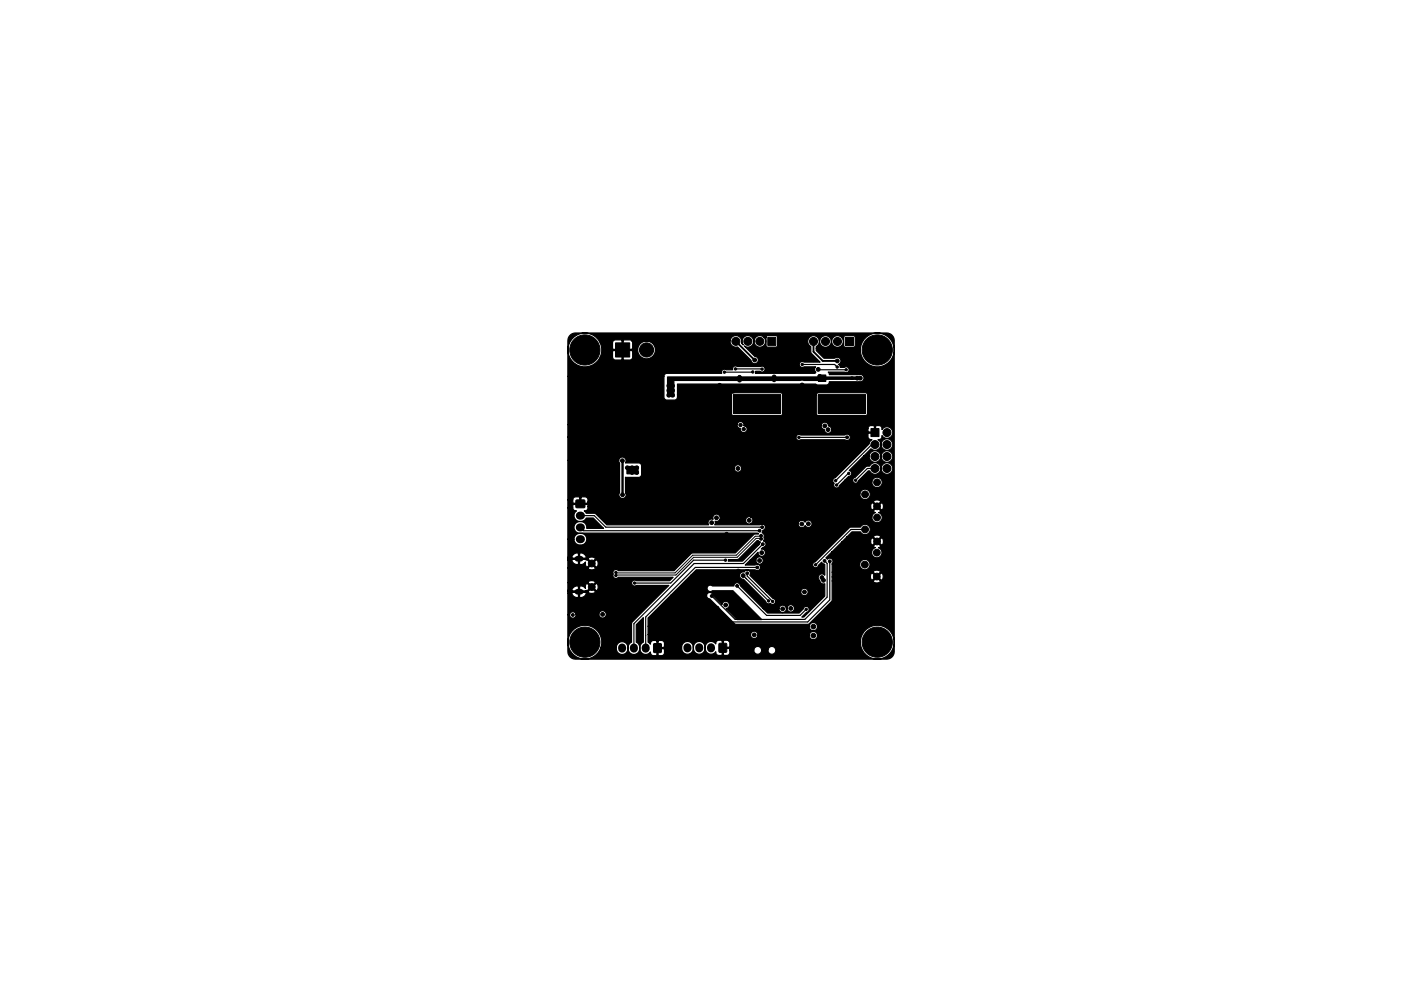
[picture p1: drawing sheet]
<svg xmlns="http://www.w3.org/2000/svg" width="297mm" height="210mm" viewBox="0 0 297 210" stroke-linecap="round" stroke-linejoin="round" font-family="sans-serif">
<path d="M155.5 83.7h10v4h-10zM173.5 83.7h10v4h-10zM161.4 113.7l-1.3 .1-4 4h-9.2l-3.8 3.8-12.5-.1M161.4 114.3l-1.1-.1-4 4h-9.2l-3.8 3.8-12.7 .1" fill="none" stroke="#000" stroke-width=".21"/>
<g fill="#000" stroke="#000" stroke-width=".21">
<path d="M130.5 72.7h3v3h-3zM162.8 71.6h1.7v1.7h-1.7zM179.3 71.6h1.7v1.7h-1.7zM155.5 83.7h10v4h-10zM173.5 83.7h10v4h-10zM184.7 90.9h1.7v1.7h-1.7zM122.1 106.1h1.9v1.6h-1.9zM138.6 136.6h1.6v1.8h-1.6zM152.5 136.5h1.5v1.9h-1.5z"/>
<circle cx="121.6" cy="74.2" r=".4"/>
<circle cx="122.3" cy="75.9" r=".4"/>
<circle cx="122.3" cy="72.6" r=".4"/>
<circle cx="124" cy="76.6" r=".4"/>
<circle cx="124" cy="71.8" r=".4"/>
<circle cx="124" cy="74.2" r="3.2"/>
<circle cx="125.7" cy="75.9" r=".4"/>
<circle cx="125.7" cy="72.6" r=".4"/>
<circle cx="126.4" cy="74.2" r=".4"/>
<circle cx="137.1" cy="74.2" r="1.5"/>
<circle cx="148.5" cy="73.6" r=".4"/>
<circle cx="153.6" cy="79" r=".25"/>
<circle cx="155.9" cy="78.3" r=".25"/>
<circle cx="156" cy="72.4" r=".85"/>
<circle cx="157.8" cy="77" r=".4"/>
<circle cx="158.6" cy="72.4" r=".85"/>
<circle cx="159.6" cy="78.9" r=".25"/>
<circle cx="160" cy="76.4" r=".4"/>
<circle cx="161.1" cy="72.4" r=".85"/>
<circle cx="161.6" cy="78.3" r=".25"/>
<circle cx="163.2" cy="77.2" r=".4"/>
<circle cx="164.1" cy="80" r=".4"/>
<circle cx="170.1" cy="77.3" r=".25"/>
<circle cx="172.5" cy="72.4" r=".85"/>
<circle cx="172.5" cy="76.3" r=".4"/>
<circle cx="173.5" cy="78.4" r=".4"/>
<circle cx="173.8" cy="79.8" r=".4"/>
<circle cx="175" cy="72.4" r=".85"/>
<circle cx="177.5" cy="77.9" r=".25"/>
<circle cx="177.5" cy="76.6" r=".4"/>
<circle cx="177.6" cy="72.4" r=".85"/>
<circle cx="179.4" cy="78.4" r=".25"/>
<circle cx="181.1" cy="77.4" r=".4"/>
<circle cx="183.6" cy="74.2" r=".4"/>
<circle cx="184.3" cy="75.9" r=".4"/>
<circle cx="184.3" cy="72.6" r=".4"/>
<circle cx="186" cy="74.2" r="3.2"/>
<circle cx="186" cy="76.6" r=".4"/>
<circle cx="186" cy="71.8" r=".4"/>
<circle cx="187.7" cy="75.9" r=".4"/>
<circle cx="187.7" cy="72.6" r=".4"/>
<circle cx="188.4" cy="74.2" r=".4"/>
<circle cx="123.8" cy="83.3" r=".4"/>
<circle cx="123.9" cy="81.4" r=".4"/>
<circle cx="132" cy="97.7" r=".4"/>
<circle cx="133" cy="99.2" r=".4"/>
<circle cx="134" cy="99.2" r=".4"/>
<circle cx="135" cy="99.2" r=".4"/>
<circle cx="137.2" cy="96" r=".4"/>
<circle cx="140.2" cy="94.3" r=".4"/>
<circle cx="141.8" cy="81.8" r=".4"/>
<circle cx="141.8" cy="83.8" r=".4"/>
<circle cx="141.8" cy="82.8" r=".4"/>
<circle cx="141.9" cy="93.2" r=".4"/>
<circle cx="142.6" cy="81.8" r=".4"/>
<circle cx="142.6" cy="82.8" r=".4"/>
<circle cx="142.6" cy="83.8" r=".4"/>
<circle cx="148.2" cy="93.3" r=".4"/>
<circle cx="148.5" cy="82.7" r=".4"/>
<circle cx="151.5" cy="89.6" r=".4"/>
<circle cx="152.6" cy="81.7" r=".4"/>
<circle cx="152.7" cy="97.7" r=".4"/>
<circle cx="154.1" cy="86.4" r=".4"/>
<circle cx="155.5" cy="83" r=".4"/>
<circle cx="156.5" cy="99.4" r=".4"/>
<circle cx="156.7" cy="85.7" r=".25"/>
<circle cx="156.7" cy="84.4" r=".25"/>
<circle cx="156.7" cy="87" r=".25"/>
<circle cx="156.8" cy="80.6" r=".4"/>
<circle cx="156.8" cy="80" r=".4"/>
<circle cx="157" cy="90.2" r=".35"/>
<circle cx="157.7" cy="91" r=".35"/>
<circle cx="158" cy="85.7" r=".25"/>
<circle cx="158" cy="84.4" r=".25"/>
<circle cx="158" cy="87" r=".25"/>
<circle cx="158" cy="99.3" r=".4"/>
<circle cx="159.3" cy="85.7" r=".25"/>
<circle cx="159.3" cy="84.4" r=".25"/>
<circle cx="159.3" cy="87" r=".25"/>
<circle cx="160.6" cy="85.7" r=".25"/>
<circle cx="160.6" cy="84.4" r=".25"/>
<circle cx="160.6" cy="87" r=".25"/>
<circle cx="161.9" cy="85.7" r=".25"/>
<circle cx="161.9" cy="84.4" r=".25"/>
<circle cx="161.9" cy="87" r=".25"/>
<circle cx="163.2" cy="85.7" r=".25"/>
<circle cx="163.2" cy="84.4" r=".25"/>
<circle cx="163.2" cy="87" r=".25"/>
<circle cx="164.1" cy="80.6" r=".4"/>
<circle cx="164.5" cy="85.7" r=".25"/>
<circle cx="164.5" cy="84.4" r=".25"/>
<circle cx="164.5" cy="87" r=".25"/>
<circle cx="164.8" cy="90.2" r=".4"/>
<circle cx="166.8" cy="90.2" r=".25"/>
<circle cx="169.4" cy="92.8" r=".25"/>
<circle cx="169.6" cy="89.6" r=".4"/>
<circle cx="170.1" cy="81.7" r=".4"/>
<circle cx="172.2" cy="86.4" r=".4"/>
<circle cx="173.2" cy="82.9" r=".4"/>
<circle cx="173.8" cy="80.4" r=".4"/>
<circle cx="174.6" cy="85.7" r=".25"/>
<circle cx="174.6" cy="84.4" r=".25"/>
<circle cx="174.6" cy="87" r=".25"/>
<circle cx="174.8" cy="80.2" r=".4"/>
<circle cx="174.9" cy="90.4" r=".4"/>
<circle cx="175.6" cy="91.2" r=".4"/>
<circle cx="175.9" cy="85.7" r=".25"/>
<circle cx="175.9" cy="84.4" r=".25"/>
<circle cx="175.9" cy="87" r=".25"/>
<circle cx="177.2" cy="85.7" r=".25"/>
<circle cx="177.2" cy="84.4" r=".25"/>
<circle cx="177.2" cy="87" r=".25"/>
<circle cx="178.5" cy="85.7" r=".25"/>
<circle cx="178.5" cy="84.4" r=".25"/>
<circle cx="178.5" cy="87" r=".25"/>
<circle cx="179.6" cy="92.8" r=".3"/>
<circle cx="179.8" cy="85.7" r=".25"/>
<circle cx="179.8" cy="84.4" r=".25"/>
<circle cx="179.8" cy="87" r=".25"/>
<circle cx="181.1" cy="85.7" r=".25"/>
<circle cx="181.1" cy="84.4" r=".25"/>
<circle cx="181.1" cy="87" r=".25"/>
<circle cx="181.8" cy="80.2" r=".4"/>
<circle cx="182.4" cy="85.7" r=".25"/>
<circle cx="182.4" cy="84.4" r=".25"/>
<circle cx="182.4" cy="87" r=".25"/>
<circle cx="182.4" cy="80.2" r=".4"/>
<circle cx="182.7" cy="90.2" r=".4"/>
<circle cx="185.5" cy="99.4" r=".85"/>
<circle cx="185.5" cy="94.3" r=".85"/>
<circle cx="185.5" cy="96.9" r=".85"/>
<circle cx="188" cy="96.9" r=".85"/>
<circle cx="188" cy="91.8" r=".85"/>
<circle cx="188" cy="99.4" r=".85"/>
<circle cx="188" cy="94.3" r=".85"/>
<circle cx="125.5" cy="119.5" r=".72"/>
<circle cx="128.4" cy="102.3" r=".4"/>
<circle cx="129.9" cy="119.3" r=".4"/>
<circle cx="130.1" cy="103.9" r=".4"/>
<circle cx="132" cy="105" r=".4"/>
<circle cx="133" cy="103.6" r=".4"/>
<circle cx="134" cy="100.2" r=".4"/>
<circle cx="134.3" cy="102.2" r=".4"/>
<circle cx="134.7" cy="108.4" r=".3"/>
<circle cx="135" cy="100.2" r=".4"/>
<circle cx="137.2" cy="105.5" r=".3"/>
<circle cx="148.9" cy="103" r=".4"/>
<circle cx="149.9" cy="102" r=".4"/>
<circle cx="150.9" cy="107.3" r=".3"/>
<circle cx="150.9" cy="110.9" r=".4"/>
<circle cx="151.7" cy="100.4" r=".4"/>
<circle cx="151.7" cy="105.5" r=".4"/>
<circle cx="151.8" cy="108.3" r=".3"/>
<circle cx="151.9" cy="114.4" r=".4"/>
<circle cx="151.9" cy="109.9" r=".4"/>
<circle cx="153.1" cy="109.5" r=".4"/>
<circle cx="153.8" cy="118.8" r=".25"/>
<circle cx="154.1" cy="113.4" r=".4"/>
<circle cx="154.2" cy="101.4" r=".25"/>
<circle cx="154.2" cy="110.6" r=".4"/>
<circle cx="156.5" cy="115.5" r=".4"/>
<circle cx="158.2" cy="105.5" r=".4"/>
<circle cx="158.9" cy="110.4" r=".4"/>
<circle cx="160.6" cy="115.4" r=".4"/>
<circle cx="161" cy="118.9" r=".4"/>
<circle cx="161" cy="112.6" r=".3"/>
<circle cx="161.4" cy="114.3" r=".3"/>
<circle cx="161.4" cy="113.7" r=".3"/>
<circle cx="161.5" cy="117.3" r=".4"/>
<circle cx="161.6" cy="111.8" r=".3"/>
<circle cx="161.7" cy="115.4" r=".3"/>
<circle cx="162.2" cy="116.3" r=".3"/>
<circle cx="166.6" cy="119.2" r=".25"/>
<circle cx="167" cy="118.8" r=".25"/>
<circle cx="167" cy="119.6" r=".25"/>
<circle cx="167.4" cy="118.4" r=".25"/>
<circle cx="167.8" cy="118" r=".25"/>
<circle cx="168" cy="119.4" r=".25"/>
<circle cx="168.2" cy="117.6" r=".25"/>
<circle cx="168.6" cy="117.2" r=".25"/>
<circle cx="169" cy="116.8" r=".25"/>
<circle cx="169" cy="118.4" r=".25"/>
<circle cx="169.4" cy="117.2" r=".25"/>
<circle cx="169.8" cy="117.6" r=".25"/>
<circle cx="170" cy="111.2" r=".4"/>
<circle cx="170.2" cy="118" r=".25"/>
<circle cx="170.2" cy="119.6" r=".25"/>
<circle cx="170.6" cy="118.4" r=".25"/>
<circle cx="171" cy="118.8" r=".25"/>
<circle cx="171.4" cy="111.1" r=".4"/>
<circle cx="171.4" cy="119.2" r=".25"/>
<circle cx="171.8" cy="119.6" r=".25"/>
<circle cx="172.5" cy="112.3" r=".4"/>
<circle cx="172.9" cy="119.8" r=".25"/>
<circle cx="174.8" cy="119" r=".3"/>
<circle cx="175.9" cy="119.1" r=".3"/>
<circle cx="177.2" cy="102" r=".25"/>
<circle cx="177.4" cy="102.9" r=".25"/>
<circle cx="179.9" cy="100.4" r=".25"/>
<circle cx="180.1" cy="119.7" r=".4"/>
<circle cx="181.4" cy="101.9" r=".25"/>
<circle cx="183.4" cy="119.8" r=".72"/>
<circle cx="183.4" cy="112.3" r=".72"/>
<circle cx="183.4" cy="104.9" r=".72"/>
<circle cx="185.9" cy="117.2" r=".72"/>
<circle cx="185.9" cy="114.9" r=".72"/>
<circle cx="185.9" cy="109.8" r=".72"/>
<circle cx="185.9" cy="102.3" r=".72"/>
<circle cx="185.9" cy="107.4" r=".72"/>
<circle cx="121.5" cy="130.5" r=".3"/>
<circle cx="121.6" cy="136.2" r=".4"/>
<circle cx="122.3" cy="137.9" r=".4"/>
<circle cx="122.3" cy="134.6" r=".4"/>
<circle cx="124" cy="138.6" r=".4"/>
<circle cx="124" cy="133.8" r=".4"/>
<circle cx="124" cy="136.2" r="3.2"/>
<circle cx="125.5" cy="124.5" r=".72"/>
<circle cx="125.7" cy="137.9" r=".4"/>
<circle cx="125.7" cy="134.6" r=".4"/>
<circle cx="126.4" cy="136.2" r=".4"/>
<circle cx="127.8" cy="130.3" r=".4"/>
<circle cx="128.7" cy="125.2" r=".4"/>
<circle cx="130.6" cy="121.5" r=".25"/>
<circle cx="130.6" cy="122.1" r=".25"/>
<circle cx="133.7" cy="129.4" r=".4"/>
<circle cx="134.5" cy="123.7" r=".25"/>
<circle cx="150.9" cy="126.4" r=".3"/>
<circle cx="152.1" cy="128.9" r=".3"/>
<circle cx="153.8" cy="126.8" r=".4"/>
<circle cx="153.9" cy="128.4" r=".4"/>
<circle cx="156.3" cy="124.3" r=".3"/>
<circle cx="156.5" cy="121.2" r=".4"/>
<circle cx="157.6" cy="122.1" r=".4"/>
<circle cx="158.4" cy="121.6" r=".3"/>
<circle cx="159.9" cy="134.7" r=".4"/>
<circle cx="160.6" cy="120.4" r=".3"/>
<circle cx="163" cy="127.5" r=".25"/>
<circle cx="163.8" cy="127.6" r=".25"/>
<circle cx="164.4" cy="134.8" r=".4"/>
<circle cx="164.8" cy="127.9" r=".4"/>
<circle cx="165.9" cy="129.2" r=".4"/>
<circle cx="167.4" cy="120" r=".25"/>
<circle cx="167.7" cy="129.1" r=".4"/>
<circle cx="167.8" cy="120.4" r=".25"/>
<circle cx="168.2" cy="120.8" r=".25"/>
<circle cx="168.6" cy="121.2" r=".25"/>
<circle cx="169" cy="121.6" r=".25"/>
<circle cx="169.2" cy="120.6" r=".25"/>
<circle cx="169.4" cy="122" r=".25"/>
<circle cx="169.6" cy="136.6" r=".4"/>
<circle cx="169.7" cy="127.9" r=".4"/>
<circle cx="169.8" cy="121.6" r=".25"/>
<circle cx="170.2" cy="121.2" r=".25"/>
<circle cx="170.6" cy="125.6" r=".4"/>
<circle cx="170.6" cy="120.8" r=".25"/>
<circle cx="170.9" cy="129.3" r=".25"/>
<circle cx="171" cy="120.4" r=".25"/>
<circle cx="171.4" cy="120" r=".25"/>
<circle cx="172.5" cy="134.8" r=".5"/>
<circle cx="172.5" cy="132.9" r=".5"/>
<circle cx="174.3" cy="122.5" r=".4"/>
<circle cx="174.6" cy="123.1" r=".4"/>
<circle cx="175.2" cy="131.1" r=".4"/>
<circle cx="177.5" cy="120.2" r=".4"/>
<circle cx="178.7" cy="131" r=".4"/>
<circle cx="182.3" cy="124.4" r=".4"/>
<circle cx="183.6" cy="136.2" r=".4"/>
<circle cx="184.3" cy="137.9" r=".4"/>
<circle cx="184.3" cy="134.6" r=".4"/>
<circle cx="185.9" cy="122.3" r=".72"/>
<circle cx="186" cy="136.2" r="3.2"/>
<circle cx="186" cy="138.6" r=".4"/>
<circle cx="186" cy="133.8" r=".4"/>
<circle cx="187.5" cy="131.3" r=".4"/>
<circle cx="187.7" cy="125" r=".4"/>
<circle cx="187.7" cy="137.9" r=".4"/>
<circle cx="187.7" cy="134.6" r=".4"/>
<circle cx="188.4" cy="136.2" r=".4"/>
</g>
<path d="M122.9 109.4h.3M122.9 111.9h.3M122.9 114.4h.3M131.9 137.4v.2M134.4 137.4v.2M136.9 137.4v.2M145.8 137.3v.3M148.2 137.3v.3M150.8 137.3v.3" fill="none" stroke="#000" stroke-width="1.7"/>
<path d="M122.4 118.5h.7M122.4 125.5h.7" fill="none" stroke="#000" stroke-width="1.2"/>
<path d="M132 97.7v7.3" fill="none" stroke="#000" stroke-width=".5"/>
<path d="M174.8 80.2h7.6M182.4 80.2h.1" fill="none" stroke="#000" stroke-width=".75"/>
<g fill="none" stroke="#000" stroke-width=".25">
<path d="M155.9 78.3h5.7M159.6 78.9l-6 .1M170.1 77.3h6.9l.5 .6M173.4 78.3l.2 .1h5.8M169.4 92.8h10.2M179.6 92.8h.1M185.5 94.3h-.7l-7.6 7.7M185.5 99.4h-1.6l-2.5 2.5M123.1 111.9l.7 .7h37.2M123.1 109.4h2.9l2.4 2.4h33.2M153.8 118.8h-6.7l-4.9 4.9h-7.7M161.7 115.4l-4.1 4.2h-10.4l-12.8 12.7v5.2"/>
<path d="M174.8 119l.6 .5v7.2l-4.8 4.7h-14.7l-5-5M175.9 119.1v8.2l-4.6 4.7h-16.2l-3-3.1M180 100.4l-2.6 2.5M181.4 101.9h.1M183.4 112.3h-3l-7.5 7.5M156.3 124.3l6.2 6.3h7.1l1.3-1.3M157.6 122.1l5.3 5.4M158.4 121.6v.6l5.4 5.4M160.6 120.4h-13.2l-10.5 10.5v6.6M162.9 127.5h.1"/>
</g>
<path d="M156 72.4l4 4M156 73.1h.1M172.5 72.4v2.2l1.9 2h3.1" fill="none" stroke="#000" stroke-width=".4"/>
<path d="M120.9 71.1l.5-.3 .6-.1h66l.6 .1 .5 .3 .4 .5 .1 .7v65.9a1.6 1.6 0 0 1-1.6 1.6h-66l-.9-.2-.6-.7-.1-3v.7a3.6 3.6 0 0 0 3.2 3.2 3.6 3.6 0 0 0 3.8-2.5h3.3v.4a1.28 1.28 0 0 0 1.6 1.1 1.28 1.28 0 0 0 .7-1.9 1.23 1.23 0 0 0-1.3-.7 1.23 1.23 0 0 0-1 1.1h-3.3a3.6 3.6 0 0 0-2.7-4.6 3.6 3.6 0 0 0-4.3 3.2v-5.5h.4a.68 .68 0 0 0 .7 .8 .68 .68 0 0 0 .6-.9h4.9v.1a.78 .78 0 0 0 1.2 .6 .78 .78 0 0 0 0-1.3 .78 .78 0 0 0-1.2 .6h-4.9v-.1a.68 .68 0 0 0-.8-.4 .68 .68 0 0 0-.5 .6h-.4v-4.5h.8l.6 .7 .8 .2v-1.1h.3v1.1a1.25 1.25 0 0 0 1.4-.9l-.1-.2h-2.9l-.1 .2h-.8v-.4h4.3a.89 .89 0 0 0 1.5 0l-.7-.8-.8 .8h-4.3v-.3h.8l.1 .2h1.3v-1.1h.3v1.1l1.6-.1 .8-.8h.3l.8 .8a.89 .89 0 0 0 0-1.5l-.8 .7h-.3l-.8-.7-.2 .1-.2 1a1.96 1.96 0 0 0-2.8 .1l-.1 .2h-.8v-1.6h4.3l.8 .8 .7-.8v-.2l-.8-.2-.6 .2-.1 .2h-4.3v-3.1h4.3a.89 .89 0 0 0 1.5 0l-.7-.8-.8 .8h-4.3v-1.6h.8l.6 .7 .8 .2v-1.1h.3v1.1l.8-.2 .4-.4v.4a.56 .56 0 0 0 .4 .7l.8-.8h.3l.8 .8 .2-.1 .2-.7-.2-.6-.2-.1-.8 .7h-.3l-.8-.7h-.2l-.1-.1h-2.9l-.1 .2h-.8v-.3h4.3l.8 .8 .7-.8v-.2l-.8-.2-.6 .2-.1 .2h-4.3v-.4h.8l.1 .2h1.3v-1.1h.3v1.1h1.3a.92 .92 0 0 0-1-1.1 1.62 1.62 0 0 0-2 .9h-.8v-3.8h1.3a1.31 1.31 0 0 0 2 1.1 1.31 1.31 0 0 0-.1-2.2 1.36 1.36 0 0 0-1.9 1.1h-1.3v-6.7h1v.2a.67 .67 0 0 0 .8 .5 1.32 1.32 0 0 0 .1 2.1 1.32 1.32 0 0 0 2-.6h1.5l2.2 2.2h-3.6v-.2a1.31 1.31 0 0 0-2-1.1 1.31 1.31 0 0 0 .1 2.2l38.1 .1 .2 .1-1 .2-3.9 3.9-9.2 .1-3.8 3.7h-11.8a.65 .65 0 0 0-.9-.1 .65 .65 0 0 0-.2 .8 .63 .63 0 0 0 .2 .8 .63 .63 0 0 0 .9-.1h11.6l-.7 .7h-7.2a.63 .63 0 0 0-.9 .6 .63 .63 0 0 0 1 .4h6.9l-7.8 7.8-.1 4.3a1.31 1.31 0 0 0-.5 2 1.31 1.31 0 0 0 2.1-.2 1.43 1.43 0 0 0-.6-1.8v-3.8l1.5-1.5v5.3a1.32 1.32 0 0 0-.6 2 1.32 1.32 0 0 0 2.1 0 .66 .66 0 0 0 .6 .8h.6l.2-.2v-1.3h.2v1.3l.2 .2h.8l.4-.5v-.8l-.2-.2h-1.4v-1.6h.2v1.4l5-.1a1.26 1.26 0 0 0 1.3 1.5 1.26 1.26 0 0 0 1.2-1.5v.3a1.25 1.25 0 0 0 1.5 1.2 1.25 1.25 0 0 0 1-1.5v.3a1.23 1.23 0 0 0 .9 1.2 1.23 1.23 0 0 0 1.4-.5 .66 .66 0 0 0 .6 .8h.6l.1-.2v-1.3h.3v1.3l.1 .2 .7-.1 .4-.1 .1-.4v-.6h5.1v.2a.83 .83 0 0 0 .9 .7 .83 .83 0 0 0 .8-.9h1.3v.2a.83 .83 0 0 0 1.3 .6 .83 .83 0 0 0 0-1.4 .83 .83 0 0 0-1.3 .6h-1.3l-.1-.2a.83 .83 0 0 0-.8-.5 .83 .83 0 0 0-.8 .7h-5.1l-.1-.3h-1.5v-1.6h.3v1.3h1.2l.1-.1v-.9l-.3-.4h28v.7a3.6 3.6 0 0 0 5.5 2.7 3.6 3.6 0 0 0 0-6.1 3.6 3.6 0 0 0-5.5 2.7l-28.3-.1-1 .2-.1-.2h-.7a.67 .67 0 0 0-.5 .8 1.26 1.26 0 0 0-1.4-.5 1.26 1.26 0 0 0-.9 1.2 1.25 1.25 0 0 0-1.3-1.2 1.25 1.25 0 0 0-1.2 1.2 1.23 1.23 0 0 0-1.2-1.2 1.23 1.23 0 0 0-1.3 1.2h-3.7l.1-.9-.3-.4-.9-.1-.4 .1-.2-.1h-.6a.66 .66 0 0 0-.6 .8l-.5-.4v-1.7h21.7v.2a.78 .78 0 0 0 .8 .7 .78 .78 0 0 0 .8-.7h10.9v.1a.88 .88 0 0 0 1.3 .7 .88 .88 0 0 0 0-1.5 .88 .88 0 0 0-1.3 .7h-10.9v-.2a.78 .78 0 0 0-.8-.7 .78 .78 0 0 0-.8 .7h-21.7v-1.7h34.2v.1a.88 .88 0 0 0 1.3 .7 .88 .88 0 0 0 0-1.5 .88 .88 0 0 0-1.3 .7h-34.2v-1.8l4.8-4.8h7.6a.68 .68 0 0 0 .7 .8l5.5 5.4h15.3l5-4.9 .1-4.3h8.7a.88 .88 0 0 0 1.6 0l-.8-.8-.8 .8h-8.7v-.9h8.1l.2 .6 .3 .1 .7-.8h.4l.7 .8a.88 .88 0 0 0 0-1.5l-.7 .7h-.4l-.7-.7h-.3l-.2 .8h-8.1v-1h8.7l.8 .7 .8-.7a.88 .88 0 0 0-1.6 0h-8.7v-1.7h5.9v.2a1.1 1.1 0 0 0 1.6 .8 1.1 1.1 0 0 0 0-1.8 1.1 1.1 0 0 0-1.6 .8h-5.9v-.1a.68 .68 0 0 0 0-1 .68 .68 0 0 0-1 .1l-.3-.3 1.2-1.3h8.5a1.1 1.1 0 0 0 .9 1.2 1.1 1.1 0 0 0 1.3-.8 1.1 1.1 0 0 0-.8-1.3l.4-.2 .1-.2-.7-.7-.8 .7 .1 .2 .3 .2-.6 .3-.2 .6h-8.5l2.2-2.1h6.1l.2 .6h.2l.8-.7h.3l.8 .7a.88 .88 0 0 0 0-1.5l-.8 .8h-.3l-.8-.8-.2 .1-.2 .8h-6.1l1-1.1h5.7l.8 .8 .7-.8a.88 .88 0 0 0-1.5 0h-5.7l1.1-1.1 1.8 .1a1.1 1.1 0 0 0 1.7 .3 1.1 1.1 0 0 0 0-1.7 1.1 1.1 0 0 0-1.7 .3l-2.3 .1-7.4 7.3a.63 .63 0 0 0-.2 1.1 .63 .63 0 0 0 1.1-.4l.6-.6 .7 .5v2.3a.79 .79 0 0 0-1.2-.1 .79 .79 0 0 0 .1 1.2 .78 .78 0 0 0 1.1 .6v2.7l-4.5 4.4h-.4l1.1-1a.63 .63 0 0 0 .2-1.1 .63 .63 0 0 0-1 .4l-.9 .9h-6.7l-.9-1h3.4a.78 .78 0 0 0 .8 .9 .78 .78 0 0 0 .7-1h.2v.2a.78 .78 0 0 0 1.2 .5 .78 .78 0 0 0 0-1.3 .78 .78 0 0 0-1.2 .6h-.2a.78 .78 0 0 0-.8-.6 .78 .78 0 0 0-.7 .7h-3.4l-4.8-4.8a.68 .68 0 0 0-.7-.7 .68 .68 0 0 0-.7 .7h-4.6a.68 .68 0 0 0-.9 .1 .68 .68 0 0 0 0 .9 .68 .68 0 0 0 .9 0h4.4l6.1 6.2h-5.2l-2.3-2.4a.78 .78 0 0 0 .6-.8 .78 .78 0 0 0-.7-.7 .78 .78 0 0 0-.8 .7l-1.9-2a.68 .68 0 0 0-.7-.6 .68 .68 0 0 0-.7 .6h-7.6l4.3-4.3h10.3v.2a.78 .78 0 0 0 .8 .7l4.7 4.7a.62 .62 0 0 0 1 .4 .63 .63 0 0 0 1.1-.1 .63 .63 0 0 0-.5-.9l-1.5-1.5h7.4a.78 .78 0 0 0 1 .8 .78 .78 0 0 0 .3-1.3 .78 .78 0 0 0-1.3 .4v.1h-7.4l-3.4-3.5v-.1a.68 .68 0 0 0-.3-.9 .68 .68 0 0 0-.9 .4 .78 .78 0 0 0-1 .6h-10.3l1.1-1.1h12.5a.68 .68 0 0 0 1-.1 .68 .68 0 0 0-.1-.9 .68 .68 0 0 0-.9 0h-2.1l1-1h1.3v.1a.78 .78 0 0 0 1.2 .6 .78 .78 0 0 0 0-1.3 .78 .78 0 0 0-1.2 .6h-1.3l1.7-1.7a.78 .78 0 0 0 .8 .8 .78 .78 0 0 0 .8-.8 .78 .78 0 0 0-.9-.7l.4-.4a.68 .68 0 0 0 .6-.6 .68 .68 0 0 0-.5-.7l.1-.4v-.5a.68 .68 0 0 0-.4-.9l.2-.5a.68 .68 0 0 0 .4-1 .68 .68 0 0 0-1.1-.2h-9.6l.2-.3-.1-.4h.5l.4-.3h5.6a.78 .78 0 0 0 1.1 .8h10v.2a.78 .78 0 0 0 .7 .6 .78 .78 0 0 0 .8-.4 .78 .78 0 0 0 1.2 .2 .78 .78 0 0 0 0-1.2 .78 .78 0 0 0-1.2 .3 .78 .78 0 0 0-.9-.4 .78 .78 0 0 0-.6 .7h-10a.78 .78 0 0 0 .4-.7 .78 .78 0 0 0-.4-.7h25.7v.2a1.1 1.1 0 0 0 1.7 .8 1.1 1.1 0 0 0-.3-2l.3-.1 .1-.2-.7-.8-.8 .8 .1 .2 .3 .1-.5 .4-.2 .6h-25.7a.78 .78 0 0 0-1.1 .6h-5.6l.1-.1a.78 .78 0 0 0-.7-1.1 .78 .78 0 0 0-.7 1.1 .78 .78 0 0 0-.9 .2 .78 .78 0 0 0 0 .9h-21.7l-2.3-2.3-2-.1-.4-.5h.1a.69 .69 0 0 0 .7-.9h59.9l.2 .6 .2 .1 .8-.8h.3l.8 .8a.88 .88 0 0 0 0-1.5l-.8 .7h-.3l-.8-.7h-.2l-.2 .8h-59.9l-.2-.5h-2.9l-.2 .2v.5h-1v-1.7h1v.6l.2 .2h1.3v-1.2h.3v1.2h1.3l.2-.3h60.5l.8 .7 .7-.7a.88 .88 0 0 0-1.5 0h-60.5v-.5a.64 .64 0 0 0-.7-.6h-.7l-.1 .2-.4-.2h-.8l-.4 .2-.2 .4h-1v-8.3h10.8l.2 .6v6.2a.78 .78 0 0 0 .4 1.2 .78 .78 0 0 0 .9-.9h49.6v.2a1.1 1.1 0 0 0 1.7 .8 1.1 1.1 0 0 0 0-1.8 1.1 1.1 0 0 0-1.7 .8h-49.6l-.1-.3v-2.6h44l.3 .6a.63 .63 0 0 0 .2 1 .63 .63 0 0 0 .9-.5l1.2-1.2h1.6a.63 .63 0 0 0 .4 .7 .63 .63 0 0 0 .7-.3h3v.3a1.1 1.1 0 0 0 1.6 .8 1.1 1.1 0 0 0 0-1.9 1.1 1.1 0 0 0-1.6 .8h-3l.1-.2 2.1-2.1h.3a1.23 1.23 0 0 0 1.4 .7 1.23 1.23 0 0 0 .9-1.3 1.35 1.35 0 0 0 1.7 1.3 1.26 1.26 0 0 0 .4-2.2 1.26 1.26 0 0 0-2.1 .9 1.23 1.23 0 0 0-1-1.1 1.23 1.23 0 0 0-1.3 .7l-.8 .1-2.7 2.5-.1 .3h-1.6l.7-.7a.63 .63 0 0 0 .7-.6 .63 .63 0 0 0-.6-.7l3.1-3.1h1.2a1.23 1.23 0 0 0 1.2 1.4 1.23 1.23 0 0 0 1.2-1.4 1.35 1.35 0 0 0 1.7 1.3 1.26 1.26 0 0 0 .4-2.1 1.26 1.26 0 0 0-2.1 .8 1.23 1.23 0 0 0-1.2-1.1 1.23 1.23 0 0 0-1.2 1.1h-1.2l1.6-1.5a1.23 1.23 0 0 0 1.4 .2 1.23 1.23 0 0 0 .6-1.2 1.35 1.35 0 0 0 1.7 1.3 1.26 1.26 0 0 0 .4-2.2 1.26 1.26 0 0 0-2.1 .9l-.1-.5-.5-.4h.3a.68 .68 0 0 0 .6-.9 1.23 1.23 0 0 0 1.8 .3 1.23 1.23 0 0 0 0-1.9 1.23 1.23 0 0 0-1.8 .3 .68 .68 0 0 0-.6-.8h-.6l-.2 .2v1.4h-1.4l-.2 .2v.5a.68 .68 0 0 0 .9 .7l-.5 .4-.1 .5-7.2 7.2-.3 .1-.2 .4h-44v-.6h2.8a.64 .64 0 0 0 .6-.7v-1.3h19.7a.78 .78 0 0 0 1 .8 .78 .78 0 0 0 .3-1.3 .78 .78 0 0 0-1.3 .4v.1h-19.7v-.7l-.4-.3-3-.1a.8 .8 0 0 0-.3-1.2 .8 .8 0 0 0-1.1 .7h-10.8v-5h48.4v.2a.63 .63 0 0 0 1 .4h9.4a.68 .68 0 0 0 .9-.1 .68 .68 0 0 0 0-.9 .68 .68 0 0 0-1 0l-9.4-.1a.63 .63 0 0 0-.9 .5h-48.4v-2.6h35.9v.1a.72 .72 0 0 0 .7 .7 .73 .73 0 0 0 .6 .9 .73 .73 0 0 0 .8-.7 .73 .73 0 0 0-.7-.8h16.4a.99 .99 0 0 0 .7 .9 .78 .78 0 0 0 .9 .7 .78 .78 0 0 0 .6-1h7.7v.6l.2 .2h1.2v-1.2l-.2-.2h-.8l-.3 .3-.1 .3h-7.7l-.2-.3-.4-.2a.78 .78 0 0 0-.8-.8 .78 .78 0 0 0-.8 .7l-16.4-.1a.73 .73 0 0 0-.6-.8 .73 .73 0 0 0-.8 .7h-35.9v-10.3h20.4v4.4a.64 .64 0 0 0 .6 .7l1.8-.1 .4-.3v-.8h11.5v4l.2 .4 10.2 .1 .3-.1 .1-.3v-4.1h7.2v4l.2 .4 10.2 .1 .4-.2v-4.3l-.1-.3-.3-.1h-10l-.3 .1-.1 .3h-7.2l-.1-.3-.3-.1h-10l-.3 .1-.1 .3h-11.5v-2.2h29.3l.5 .2h1.9a.64 .64 0 0 0 .5-.7h6.2a.84 .84 0 0 0 1.2-.8 .84 .84 0 0 0-1.2-.7h-6.2l-.2-.5h3.5a.63 .63 0 0 0 .9-.6 .63 .63 0 0 0-1-.5h-.9v-.3l-.3-.3h.1a.78 .78 0 0 0 .3-1.2 .78 .78 0 0 0-1.2-.1h-2.3l-1.6-1.6v-.5h9.3a3.6 3.6 0 0 0 4.9 3.7 3.6 3.6 0 0 0 1.2-6 3.6 3.6 0 0 0-5.9 1.6l-.2 .7h-9.3v-.4l.5-.5 .1-.7a1.35 1.35 0 0 0 1.7 1.3 1.49 1.49 0 0 0 .9-1.3 1.23 1.23 0 0 0 1.7 1.3 1.23 1.23 0 0 0 .4-2h.5v1.7l.1 .3 2 .1 .3-.2v-1.9l-.1-.3-2-.1-.3 .4h-.5a1.3 1.3 0 0 0-2.2 .7 1.28 1.28 0 0 0-1.2-1.1 1.28 1.28 0 0 0-1.3 1.1 1.23 1.23 0 0 0-1.9-.9 1.23 1.23 0 0 0 .1 2.1l.1 1.4 1.9 1.9h-3.5a.63 .63 0 0 0-.9 .6 .63 .63 0 0 0 1 .4l2.4 .1a.78 .78 0 0 0 .1 1.1l-.2 .2h-12.6v-.4h.9a.63 .63 0 0 0 .9 0 .63 .63 0 0 0 .1-.9 .63 .63 0 0 0-.8-.1l-5.1-.1a.63 .63 0 0 0-.7 .1 .63 .63 0 0 0-.2 .7l-1.4-.1a.63 .63 0 0 0-.7 .1 .63 .63 0 0 0-.2 .7h-11.6l-.4 .2-.2 .4h-20.4v-5.9a3.6 3.6 0 0 0 2.7 3.8 3.6 3.6 0 0 0 4.2-2h2.6l.1 .4 .3 .2 1.4 .1 .2-.2v-1.8h.2v1.8l.2 .2h1.2a.64 .64 0 0 0 .6-.7v-1.2l-.1-.1h-4l-.1 .1v1.2h-2.6a3.4 3.4 0 0 0 0-3h2.6v1.3l.1 .1h1.9v-1.8h.2v1.8h3.1a1.89 1.89 0 0 0 2.5 1.9 1.89 1.89 0 0 0 .7-3.1 1.89 1.89 0 0 0-3.1 .8l-.1 .4h-1.2l.1-1.4-.1-.4h20.8v.2a1.23 1.23 0 0 0 1.6 1.1l2.8 2.9a.78 .78 0 0 0 .9 .7 .78 .78 0 0 0 .7-.8 .78 .78 0 0 0-.8-.8l-2.2-2.2 .2 .1a1.23 1.23 0 0 0 1.8-1.2 1.35 1.35 0 0 0 1.7 1.3 1.23 1.23 0 0 0 .5-2h.4v1.7l.2 .3 1.9 .1 .3-.2 .1-1.9-.2-.3-2-.1-.3 .4h-.4a1.3 1.3 0 0 0-2.2 .7 1.23 1.23 0 0 0-1.7-1 1.23 1.23 0 0 0-.5 1.9l-.4-.4a1.23 1.23 0 0 0-.9-1.6 1.23 1.23 0 0 0-1.5 1.1h-20.8l-.5-.2h-1.2l-.2 .2-.4-.2h-1.2l-.5 .2-.1 .4h-2.6a3.6 3.6 0 0 0-3.9-2 3.6 3.6 0 0 0-3 3.2v-2zM141.5 80h31.9l.1-.4h1.6v1.3l-4.9-.3-27.2 .1-.1 3.4h-1.4zM132.9 99h2.4v1.5h-2.4zM154.4 118.7l2.2-.1 3.9-3.9h.3l.4 .3-.1 .4-3.7 3.7h-3z" fill="#000" stroke="#000" stroke-width=".25"/>
</svg>
